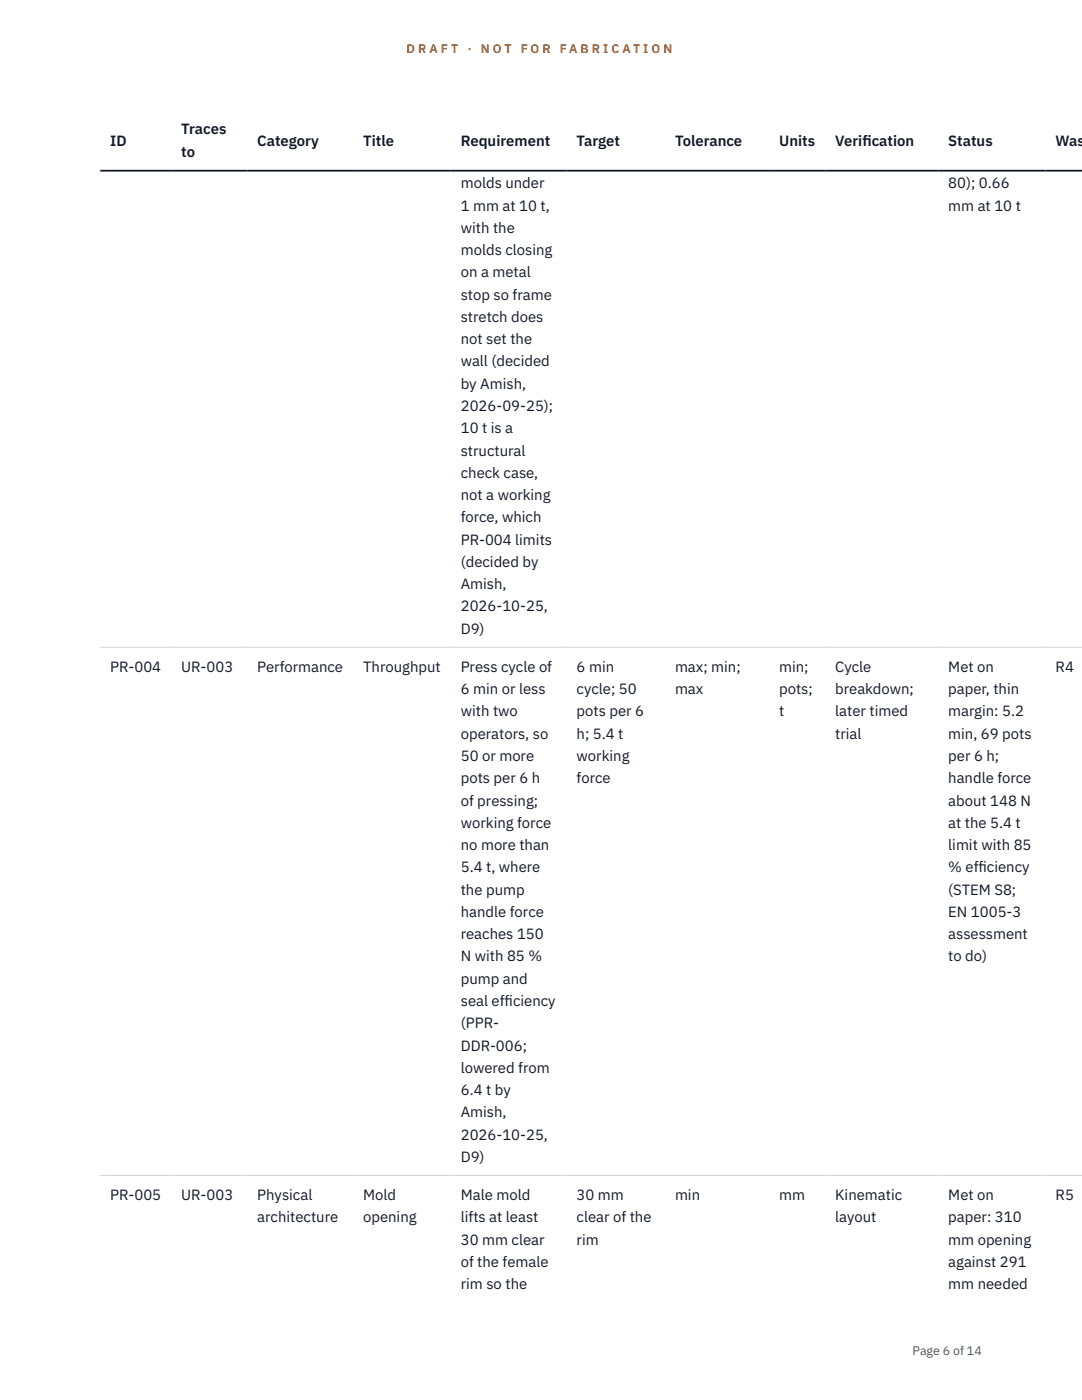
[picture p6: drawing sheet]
<svg xmlns="http://www.w3.org/2000/svg" width="216mm" height="279mm" viewBox="0 0 216 279" stroke-linecap="round" stroke-linejoin="round" font-family="sans-serif">
<defs><g id="words">
<g font-size="3" fill="#111827">
<text x="22" y="29.1">ID</text>
<text x="36.2" y="26.8">Traces</text>
<text x="51.3" y="29.1">Category</text>
<text x="72.5" y="29.1">Title</text>
<text x="91.9" y="29.1">Requirement</text>
<text x="115.1" y="29.1">Target</text>
<text x="134.7" y="29.1">Tolerance</text>
<text x="155.5" y="29.1">Units</text>
<text x="166.7" y="29.1">Verif</text>
<text x="172.1" y="29.1">ication</text>
<text x="189.2" y="29.1">Status</text>
<text x="210.6" y="29.1">Was</text>
<text x="36.2" y="31.3">to</text>
<text x="91.9" y="37.6">molds under</text>
<text x="189.2" y="37.6">80); 0.66</text>
<text x="91.9" y="42">1 mm at 10 t,</text>
<text x="91.9" y="46.5">with the</text>
<text x="189.2" y="42">mm at 10 t</text>
<text x="91.9" y="50.9">molds closing</text>
<text x="91.9" y="55.4">on a metal</text>
<text x="91.9" y="59.8">stop so frame</text>
<text x="91.9" y="64.2">stretch does</text>
<text x="91.9" y="68.7">not set the</text>
<text x="91.9" y="73.1">wall (decided</text>
<text x="91.9" y="77.6">by Amish,</text>
<text x="91.9" y="82">2026-09-25);</text>
<text x="91.9" y="86.5">10 t is a</text>
<text x="91.9" y="90.9">structural</text>
<text x="91.9" y="95.4">check case,</text>
<text x="91.9" y="99.8">not a working</text>
<text x="91.9" y="104.3">force, which</text>
<text x="91.9" y="108.7">PR-004 limits</text>
<text x="91.9" y="113.1">(decided by</text>
<text x="91.9" y="117.6">Amish,</text>
<text x="91.9" y="122">2026-10-25,</text>
<text x="91.9" y="126.5">D9)</text>
<text x="22" y="134.1">PR-004</text>
<text x="36.2" y="134.1">UR-003</text>
<text x="51.3" y="134.1">Performance</text>
<text x="72.5" y="134.1">Throughput</text>
<text x="91.9" y="134.1">Press cycle of</text>
<text x="115.1" y="134.1">6 min</text>
<text x="134.7" y="134.1">max; min;</text>
<text x="155.5" y="134.1">min;</text>
<text x="166.7" y="134.1">Cycle</text>
<text x="189.2" y="134.1">Met on</text>
<text x="210.6" y="134.1">R4</text>
<text x="91.9" y="138.5">6 min or less</text>
<text x="91.9" y="143">with two</text>
<text x="115.1" y="138.5">cycle; 50</text>
<text x="115.1" y="143">pots per 6</text>
<text x="134.7" y="138.5">max</text>
<text x="155.5" y="138.5">pots;</text>
<text x="155.5" y="143">t</text>
<text x="166.7" y="138.5">breakdown;</text>
<text x="166.7" y="143">later timed</text>
<text x="189.2" y="138.5">paper, thin</text>
<text x="189.2" y="143">margin: 5.2</text>
<text x="91.9" y="147.4">operators, so</text>
<text x="115.1" y="147.4">h; 5.4 t</text>
<text x="166.7" y="147.4">trial</text>
<text x="189.2" y="147.4">min, 69 pots</text>
<text x="91.9" y="151.9">50 or more</text>
<text x="115.1" y="151.9">working</text>
<text x="189.2" y="151.9">per 6 h;</text>
<text x="91.9" y="156.3">pots per 6 h</text>
<text x="91.9" y="160.8">of pressing;</text>
<text x="115.1" y="156.3">force</text>
<text x="189.2" y="156.3">handle force</text>
<text x="189.2" y="160.8">about 148 N</text>
<text x="91.9" y="165.2">working force</text>
<text x="189.2" y="165.2">at the 5.4 t</text>
<text x="91.9" y="169.7">no more than</text>
<text x="189.2" y="169.7">limit with 85</text>
<text x="91.9" y="174.1">5.4 t, where</text>
<text x="91.9" y="178.5">the pump</text>
<text x="189.2" y="174.1">% eff</text>
<text x="189.2" y="178.5">(STEM S8;</text>
<text x="195.3" y="174.1">iciency</text>
<text x="91.9" y="183">handle force</text>
<text x="189.2" y="183">EN 1005-3</text>
<text x="91.9" y="187.4">reaches 150</text>
<text x="91.9" y="191.9">N with 85 %</text>
<text x="189.2" y="187.4">assessment</text>
<text x="189.2" y="191.9">to do)</text>
<text x="91.9" y="196.3">pump and</text>
<text x="91.9" y="200.8">seal eff</text>
<text x="100.7" y="200.8">iciency</text>
<text x="91.9" y="205.2">(PPR-</text>
<text x="91.9" y="209.7">DDR-006;</text>
<text x="91.9" y="214.1">lowered from</text>
<text x="91.9" y="218.6">6.4 t by</text>
<text x="91.9" y="223">Amish,</text>
<text x="91.9" y="227.4">2026-10-25,</text>
<text x="91.9" y="231.9">D9)</text>
<text x="22" y="239.5">PR-005</text>
<text x="36.2" y="239.5">UR-003</text>
<text x="51.3" y="239.5">Physical</text>
<text x="72.5" y="239.5">Mold</text>
<text x="91.9" y="239.5">Male mold</text>
<text x="115.1" y="239.5">30 mm</text>
<text x="134.7" y="239.5">min</text>
<text x="155.5" y="239.5">mm</text>
<text x="166.7" y="239.5">Kinematic</text>
<text x="189.2" y="239.5">Met on</text>
<text x="210.6" y="239.5">R5</text>
<text x="51.3" y="244">architecture</text>
<text x="72.5" y="244">opening</text>
<text x="91.9" y="244">lifts at least</text>
<text x="115.1" y="244">clear of the</text>
<text x="166.7" y="244">layout</text>
<text x="189.2" y="244">paper: 310</text>
<text x="91.9" y="248.4">30 mm clear</text>
<text x="115.1" y="248.4">rim</text>
<text x="189.2" y="248.4">mm opening</text>
<text x="91.9" y="252.8">of the female</text>
<text x="91.9" y="257.3">rim so the</text>
<text x="189.2" y="252.8">against 291</text>
<text x="189.2" y="257.3">mm needed</text>
</g>
<g font-size="2.5" fill="#b45309">
<text x="81.1" y="10.5">D R A F T</text>
<text x="93.3" y="10.5">·</text>
<text x="95.9" y="10.5">N O T</text>
<text x="103.9" y="10.5">F O R</text>
<text x="111.7" y="10.5">F A B R I C A T I O N</text>
</g>
<text font-size="2.5" fill="#4b5563" x="182.1" y="270.3">Page 6 of 14</text>
</g></defs>
<path d="M20 129.2h195.9M20 234.6h195.9" fill="none" stroke="#d1d5db" stroke-width=".2"/>
<path d="M20 34.1h195.9" fill="none" stroke="#111827" stroke-width=".35"/>
<use href="#words"/>
</svg>
